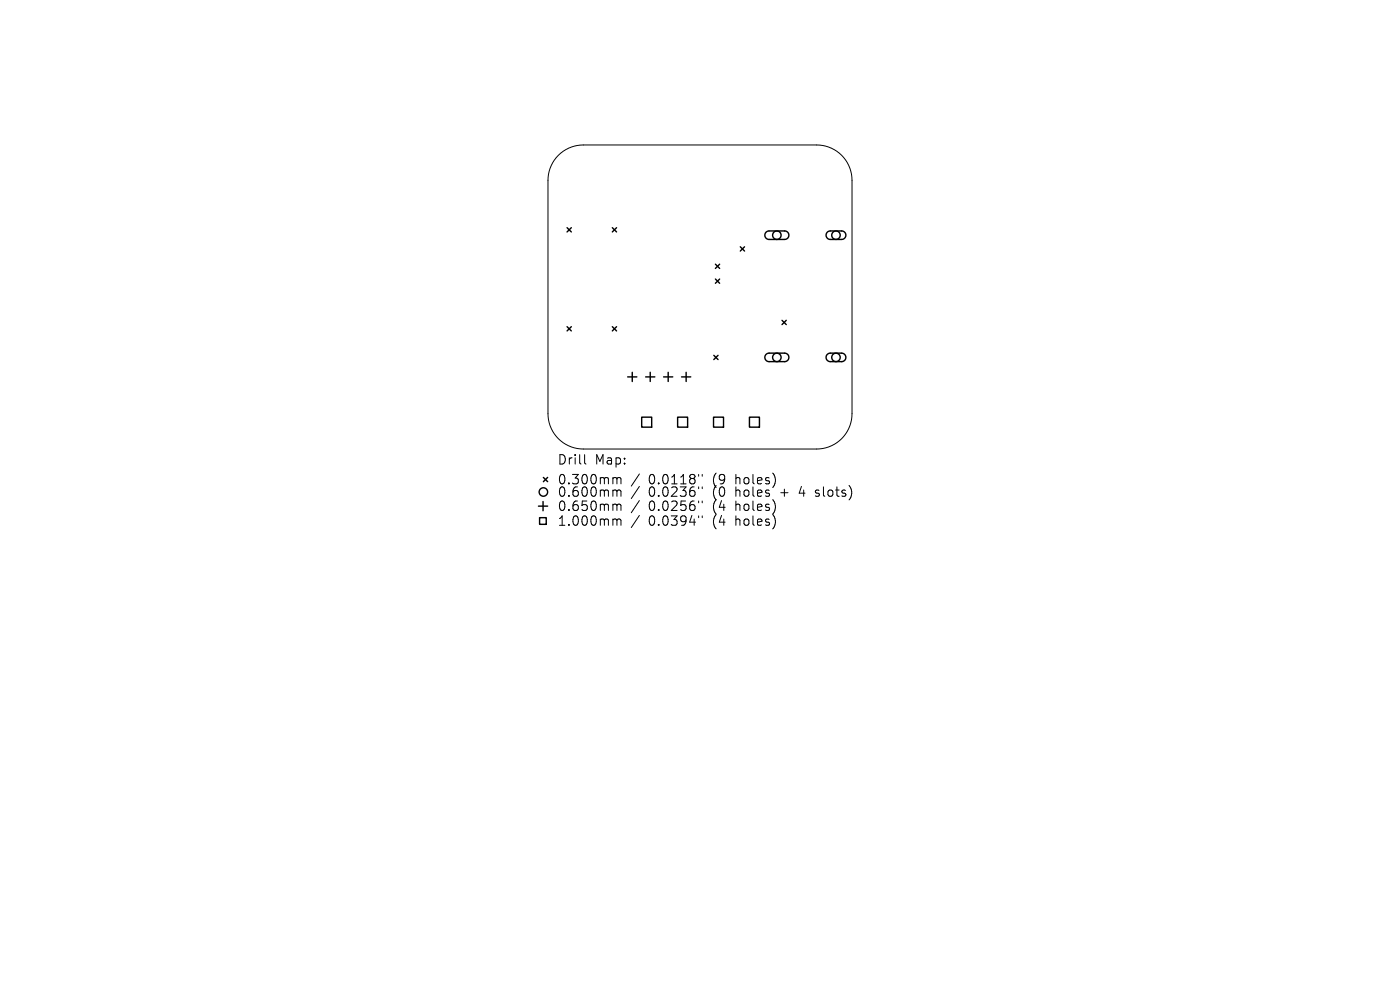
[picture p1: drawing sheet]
<svg xmlns="http://www.w3.org/2000/svg" width="297mm" height="210mm" viewBox="0 0 297 210" stroke-linecap="round" stroke-linejoin="round" font-family="sans-serif">
<defs><g id="words">
<g font-size="2.8">
<text x="118.2" y="98.8">Drill</text>
<text x="126.2" y="98.8">Map:</text>
<text x="118.2" y="103">0.300mm</text>
<text x="118.2" y="105.7">0.600mm</text>
<text x="137.6" y="103">0.0118&quot;</text>
<text x="137.6" y="105.7">0.0236&quot;</text>
<text x="151.3" y="103">(9</text>
<text x="151.3" y="105.7">(0</text>
<text x="156.3" y="103">holes)</text>
<text x="156.3" y="105.7">holes</text>
<text x="166" y="105.7">+</text>
<text x="170.2" y="105.7">4</text>
<text x="173.9" y="105.7">slots)</text>
<text x="118.2" y="108.7">0.650mm</text>
<text x="118.2" y="111.8">1.000mm</text>
<text x="137.6" y="108.7">0.0256&quot;</text>
<text x="137.6" y="111.8">0.0394&quot;</text>
<text x="151.3" y="108.7">(4</text>
<text x="151.3" y="111.8">(4</text>
<text x="156.3" y="108.7">holes)</text>
<text x="156.3" y="111.8">holes)</text>
</g>
</g></defs>
<g fill="none" stroke="#000" stroke-width=".21">
<path d="M118.4 32.9a7.5 7.5 0 0 1 5.4-2.1h49.5a7.5 7.5 0 0 1 7.5 7.5v49.5a7.5 7.5 0 0 1-7.5 7.5h-49.5a7.5 7.5 0 0 1-7.5-7.5v-49.5a7.5 7.5 0 0 1 2.1-5.4zM124 96.4v1.8l.3 .2M130.3 101.3l.5 .1 .1 .2M130.3 103.9h.3l.3 .3M130.3 106.9l.5 .1 .1 .2M130.3 110.1h.3l.3 .3M130.9 101.6l.3-.3 .4 .1 .1 1.2M130.9 101.6v1M130.9 104.2v1.1M130.9 107.2v1.1M130.9 110.4v1M130.9 104.2l.3-.3 .4 .1 .1 1.3"/>
<path d="M130.9 107.2l.3-.3 .4 .1 .1 1.3M130.9 110.4l.3-.3 .4 .1 .1 1.2M135.6 100.5l-1.7 2.6M135.6 103.2l-1.7 2.6M135.6 106.2l-1.7 2.6M135.6 109.3l-1.7 2.6M148.2 100.6v.4M148.2 103.3v.4M148.2 106.3v.4M148.2 109.4v.4M149 100.6v.4M149 103.3v.4"/>
<path d="M149 106.3v.4M149 109.4v.4M173 105.2l.2 .1M173.1 104v.5"/>
</g>
<g fill="none" stroke="#000" stroke-width=".3">
<path d="M120.3 48.3l.9 .9M121.2 48.3l-.9 .9M129.9 48.3l.9 .9M130.8 48.3l-.9 .9M151.8 56l.9 .9M151.8 59.2l.9 .9M152.7 56l-.9 .9M152.7 59.2l-.9 .9M157.1 52.4l.9 .9M158 52.4l-.9 .9M162.5 49.3l.6-.3h3.4a.9 .9 0 0 1 .9 .9 .9 .9 0 0 1-.9 .9h-3.3a.9 .9 0 0 1-.9-.6 .9 .9 0 0 1 .2-.9zM175.5 49.3l.6-.3h2.4a.9 .9 0 0 1 .9 .9 .9 .9 0 0 1-.9 .9h-2.4a.9 .9 0 0 1-.8-.6 .9 .9 0 0 1 .2-.9z"/>
<path d="M120.3 69.3l.9 .9M121.2 69.3l-.9 .9M129.9 69.3l.9 .9M130.8 69.3l-.9 .9M133.2 80h1.9M134.1 79v1.9M137 80h1.9M137.9 79v1.9M140.8 80h1.9M141.8 79v1.9M144.6 80h1.9M145.6 79v1.9"/>
<path d="M151.4 75.4l.9 .9M152.3 75.4l-.9 .9M162.5 75.2l.6-.3h3.4a.9 .9 0 0 1 .9 .9 .9 .9 0 0 1-.9 .9h-3.3a.9 .9 0 0 1-.9-.5 .9 .9 0 0 1 .2-1zM165.9 68l.9 .9M166.8 68l-.9 .9M175.5 75.2l.6-.3h2.4a.9 .9 0 0 1 .9 .9 .9 .9 0 0 1-.9 .9h-2.4a.9 .9 0 0 1-.8-.5 .9 .9 0 0 1 .2-1zM136.1 88.5h2.2v2.1h-2.2zM143.8 88.5h2.1v2.1h-2.1zM151.4 88.5h2.1v2.1h-2.1zM159 88.5h2.1v2.1h-2.1zM114.2 107.4h2M114.5 109.8h1.4v1.4h-1.4z"/>
<path d="M115.2 106.4v1.9M115.3 101.3l.9 .9M116.2 101.3l-.9 .9"/>
<circle cx="164.8" cy="49.9" r=".9"/>
<circle cx="177.3" cy="49.9" r=".9"/>
<circle cx="164.8" cy="75.8" r=".9"/>
<circle cx="177.3" cy="75.8" r=".9"/>
<circle cx="115.3" cy="104.4" r=".9"/>
</g>
<use href="#words"/>
</svg>
